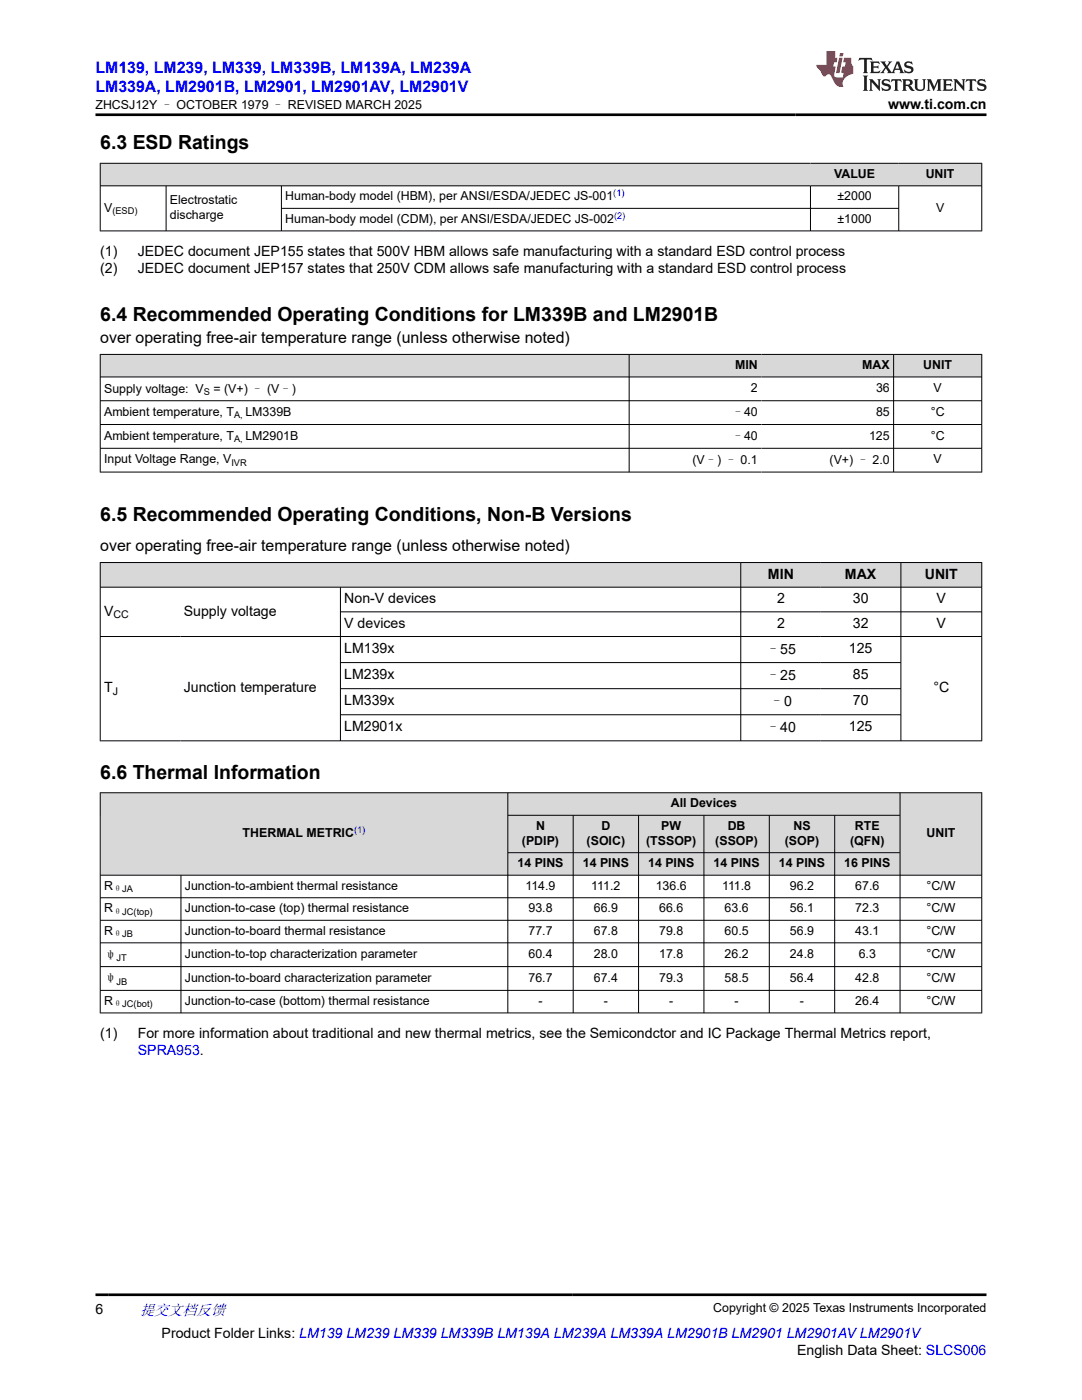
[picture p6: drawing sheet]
<svg xmlns="http://www.w3.org/2000/svg" width="216mm" height="279mm" viewBox="0 0 216 279" stroke-linecap="round" stroke-linejoin="round" font-family="sans-serif">
<defs><g id="words">
<g font-size="3.9">
<text x="20" y="29.8">6.3 ESD Ratings</text>
<text x="20" y="64.1">6.4 Recommended Operating Conditions for LM339B and LM2901B</text>
<text x="20" y="103.9">6.5 Recommended Operating Conditions, Non-B Versions</text>
<text x="20" y="155.4">6.6 Thermal Information</text>
</g>
<g font-size="3.2" fill="#00f">
<text x="19" y="14.5">LM139, LM239, LM339, LM339B, LM139A, LM239A</text>
<text x="19" y="18.3">LM339A, LM2901B, LM2901, LM2901AV, LM2901V</text>
</g>
<g font-size="3.2">
<text x="20" y="68.5">over operating free-air temperature range (unless otherwise noted)</text>
<text x="20" y="110.1">over operating free-air temperature range (unless otherwise noted)</text>
</g>
<text font-size="3" fill="#00f" x="27.9" y="262.4">提交文档反馈</text>
<g font-size="2.8">
<text x="177.2" y="21.7">www.ti.com.cn</text>
<text x="20" y="51.2">(1)</text>
<text x="27.5" y="51.2">JEDEC document JEP155 states that 500V HBM allows safe manufacturing with a standard ESD control process</text>
<text x="20" y="54.5">(2)</text>
<text x="27.5" y="54.5">JEDEC document JEP157 states that 250V CDM allows safe manufacturing with a standard ESD control process</text>
<text x="153.2" y="115.5">MIN</text>
<text x="168.6" y="115.5">MAX</text>
<text x="184.5" y="115.5">UNIT</text>
<text x="20.8" y="122.8">V</text>
<text x="36.7" y="122.8">Supply voltage</text>
<text x="68.7" y="120.4">Non-V devices</text>
<text x="68.7" y="125.3">V devices</text>
<text x="155" y="120.4">2</text>
<text x="155" y="125.3">2</text>
<text x="170.2" y="120.4">30</text>
<text x="170.2" y="125.3">32</text>
<text x="186.9" y="120.4">V</text>
<text x="186.9" y="125.3">V</text>
<text x="68.7" y="130.4">LM139x</text>
<text x="152.8" y="130.5">–55</text>
<text x="169.4" y="130.4">125</text>
<text x="68.7" y="135.6">LM239x</text>
<text x="152.8" y="135.7">–25</text>
<text x="170.2" y="135.6">85</text>
<text x="20.8" y="138.2">T</text>
<text x="36.7" y="138.2">Junction temperature</text>
<text x="68.7" y="140.8">LM339x</text>
<text x="153.6" y="140.9">–0</text>
<text x="170.2" y="140.8">70</text>
<text x="186.2" y="138.2">°C</text>
<text x="68.7" y="146">LM2901x</text>
<text x="152.8" y="146.1">–40</text>
<text x="169.4" y="146">125</text>
<text x="20" y="207.2">(1)</text>
<text x="27.5" y="207.2">For more information about traditional and new thermal metrics, see the Semicondctor and IC Package Thermal Metrics report,</text>
<text x="19" y="262.1">6</text>
<text x="32.3" y="266.9">Product Folder Links: LM139 LM239 LM339 LM339B LM139A LM239A LM339A LM2901B LM2901 LM2901AV LM2901V</text>
<text x="159" y="270.3">English Data Sheet: SLCS006</text>
</g>
<text font-size="2.8" fill="#00f" x="27.5" y="210.6">SPRA953.</text>
<g font-size="2.5">
<text x="19" y="21.8">ZHCSJ12Y – OCTOBER 1979 – REVISED MARCH 2025</text>
<text x="166.4" y="35.5">VALUE</text>
<text x="184.7" y="35.5">UNIT</text>
<text x="33.9" y="40.7">Electrostatic</text>
<text x="56.9" y="40">Human-body model (HBM), per ANSI/ESDA/JEDEC JS-001</text>
<text x="167.1" y="40">±2000</text>
<text x="20.8" y="42.2">V</text>
<text x="33.9" y="43.7">discharge</text>
<text x="56.9" y="44.5">Human-body model (CDM), per ANSI/ESDA/JEDEC JS-002</text>
<text x="167.1" y="44.5">±1000</text>
<text x="186.8" y="42.2">V</text>
<text x="146.7" y="73.6">MIN</text>
<text x="172.1" y="73.6">MAX</text>
<text x="184.2" y="73.6">UNIT</text>
<text x="20.8" y="78.4">Supply voltage: V</text>
<text x="20.8" y="83">Ambient temperature, T</text>
<text x="42.6" y="78.4">= (V+) – (V–)</text>
<text x="49" y="83">LM339B</text>
<text x="146" y="83.1">–40</text>
<text x="149.8" y="78.2">2</text>
<text x="174.8" y="78.2">36</text>
<text x="174.8" y="83">85</text>
<text x="185.7" y="83">°C</text>
<text x="186.3" y="78.2">V</text>
<text x="20.8" y="87.7">Ambient temperature, T</text>
<text x="49" y="87.7">LM2901B</text>
<text x="146" y="87.9">–40</text>
<text x="173.4" y="87.7">125</text>
<text x="185.7" y="87.7">°C</text>
<text x="20.8" y="92.5">Input Voltage Range, V</text>
<text x="138.2" y="92.6">(V–) – 0.1</text>
<text x="165.5" y="92.6">(V+) – 2.0</text>
<text x="186.3" y="92.5">V</text>
<text x="133.9" y="161.1">All Devices</text>
<text x="48.4" y="167.1">THERMAL METRIC</text>
<text x="107" y="165.6">N</text>
<text x="120" y="165.6">D</text>
<text x="132" y="165.6">PW</text>
<text x="145.2" y="165.6">DB</text>
<text x="158.3" y="165.6">NS</text>
<text x="170.6" y="165.6">RTE</text>
<text x="184.9" y="167.1">UNIT</text>
<text x="103.3" y="173.1">14 PINS</text>
<text x="104.1" y="168.6">(PDIP)</text>
<text x="116.3" y="173.1">14 PINS</text>
<text x="117.1" y="168.6">(SOIC)</text>
<text x="128.9" y="168.6">(TSSOP)</text>
<text x="129.3" y="173.1">14 PINS</text>
<text x="142.4" y="173.1">14 PINS</text>
<text x="142.7" y="168.6">(SSOP)</text>
<text x="155.4" y="173.1">14 PINS</text>
<text x="156.6" y="168.6">(SOP)</text>
<text x="168.5" y="173.1">16 PINS</text>
<text x="169.6" y="168.6">(QFN)</text>
<text x="20.8" y="177.6">R</text>
<text x="36.9" y="177.6">Junction-to-ambient thermal resistance</text>
<text x="104.9" y="177.6">114.9</text>
<text x="118" y="177.6">111.2</text>
<text x="130.9" y="177.6">136.6</text>
<text x="144.1" y="177.6">111.8</text>
<text x="157.6" y="177.6">96.2</text>
<text x="170.7" y="177.6">67.6</text>
<text x="184.9" y="177.6">°C/W</text>
<text x="20.8" y="182.1">R</text>
<text x="36.9" y="182.1">Junction-to-case (top) thermal resistance</text>
<text x="105.4" y="182.1">93.8</text>
<text x="118.5" y="182.1">66.9</text>
<text x="131.5" y="182.1">66.6</text>
<text x="144.6" y="182.1">63.6</text>
<text x="157.6" y="182.1">56.1</text>
<text x="170.7" y="182.1">72.3</text>
<text x="184.9" y="182.1">°C/W</text>
<text x="20.8" y="186.6">R</text>
<text x="20.8" y="191.3">ψ</text>
<text x="36.9" y="186.6">Junction-to-board thermal resistance</text>
<text x="36.9" y="191.2">Junction-to-top characterization parameter</text>
<text x="105.4" y="186.6">77.7</text>
<text x="105.4" y="191.2">60.4</text>
<text x="118.5" y="186.6">67.8</text>
<text x="118.5" y="191.2">28.0</text>
<text x="131.5" y="186.6">79.8</text>
<text x="131.5" y="191.2">17.8</text>
<text x="144.6" y="186.6">60.5</text>
<text x="144.6" y="191.2">26.2</text>
<text x="157.6" y="186.6">56.9</text>
<text x="157.6" y="191.2">24.8</text>
<text x="170.7" y="186.6">43.1</text>
<text x="171.4" y="191.2">6.3</text>
<text x="184.9" y="186.6">°C/W</text>
<text x="184.9" y="191.2">°C/W</text>
<text x="20.8" y="196">ψ</text>
<text x="36.9" y="195.9">Junction-to-board characterization parameter</text>
<text x="105.4" y="195.9">76.7</text>
<text x="118.5" y="195.9">67.4</text>
<text x="131.5" y="195.9">79.3</text>
<text x="144.6" y="195.9">58.5</text>
<text x="157.6" y="195.9">56.4</text>
<text x="170.7" y="195.9">42.8</text>
<text x="184.9" y="195.9">°C/W</text>
<text x="20.8" y="200.5">R</text>
<text x="36.9" y="200.5">Junction-to-case (bottom) thermal resistance</text>
<text x="107.4" y="200.5">-</text>
<text x="120.5" y="200.5">-</text>
<text x="133.5" y="200.5">-</text>
<text x="146.6" y="200.5">-</text>
<text x="159.6" y="200.5">-</text>
<text x="170.7" y="200.5">26.4</text>
<text x="184.9" y="200.5">°C/W</text>
<text x="142.3" y="261.8">Copyright © 2025 Texas Instruments Incorporated</text>
</g>
<g font-size="2.1">
<text x="22.6" y="123.4">CC</text>
<text x="22.5" y="138.7">J</text>
</g>
<g font-size="1.9" fill="#00f">
<text x="122.4" y="39.2">(1)</text>
<text x="122.5" y="43.6">(2)</text>
<text x="70.6" y="166.3">(1)</text>
</g>
<g font-size="1.9">
<text x="22.4" y="42.7">(ESD)</text>
<text x="40.7" y="78.9">S</text>
<text x="46.7" y="83.5">A,</text>
<text x="46.7" y="88.2">A,</text>
<text x="46.2" y="93">IVR</text>
<text x="22.6" y="178.1">θJA</text>
<text x="22.6" y="182.5">θJC(top)</text>
<text x="22.6" y="187">θJB</text>
<text x="23.2" y="191.8">JT</text>
<text x="23.2" y="196.5">JB</text>
<text x="22.6" y="201">θJC(bot)</text>
</g>
</g></defs>
<g fill="#d8d8d8">
<path d="M20 32.6h175.9v4.5h-175.9z" fill-rule="evenodd"/>
<path d="M20.1 32.6h141.6v4.4h-141.6z" fill-rule="evenodd"/>
<path d="M161.7 32.6h17.6v4.4h-17.6z" fill-rule="evenodd"/>
<path d="M179.3 32.6h16.5v4.4h-16.5z" fill-rule="evenodd"/>
</g>
<path d="M19.9 32.6h176.1M19.9 37.1h176.1M20 32.5v13.6M33.1 37.1v9M56.2 37.1v9M161.7 37.1v9M179.3 37.1v9M195.9 32.5v13.6M19.9 46.1h176.1M56.2 41.6h123.2" fill="none" stroke="#000" stroke-width=".2"/>
<g fill="#d8d8d8">
<path d="M20 70.7h175.9v4.5h-175.9z" fill-rule="evenodd"/>
<path d="M20.1 70.8h105.4v4.4h-105.4z" fill-rule="evenodd"/>
<path d="M125.6 70.8h26.3v4.4h-26.3z" fill-rule="evenodd"/>
<path d="M151.9 70.8h26.3v4.4h-26.3z" fill-rule="evenodd"/>
<path d="M178.4 70.8h17.4v4.4h-17.4z" fill-rule="evenodd"/>
</g>
<path d="M19.9 70.7h176.1M19.9 75.2h176.1M19.9 80h176.1M20 70.7v23.6M125.5 70.7v23.6M178.3 70.7v23.6M195.9 70.7v23.6M19.9 84.7h176.1M19.9 89.5h176.1M19.9 94.2h176.1" fill="none" stroke="#000" stroke-width=".2"/>
<g fill="#d8d8d8">
<path d="M20 112.3h175.9v4.9h-175.9z" fill-rule="evenodd"/>
<path d="M20.1 112.3h127.6v4.8h-127.6z" fill-rule="evenodd"/>
<path d="M147.9 112.3h15.9v4.8h-15.9z" fill-rule="evenodd"/>
<path d="M163.8 112.3h15.9v4.8h-15.9z" fill-rule="evenodd"/>
<path d="M179.8 112.3h16v4.8h-16z" fill-rule="evenodd"/>
</g>
<g fill="none" stroke="#000" stroke-width=".2">
<path d="M19.9 112.3h176.1M19.9 117.2h176.1M20 112.2v35.7M67.9 117.2v30.7M147.8 112.2v35.7M179.8 112.2v35.7M195.9 112.2v35.7M19.9 127h176.1M67.9 122.1h128.1M67.9 132.2h111.9M67.9 137.4h111.9M19.9 147.8h176.1"/>
<path d="M67.9 142.6h111.9"/>
</g>
<g fill="#d8d8d8">
<path d="M20 158.2h175.9v4.5h-175.9z" fill-rule="evenodd"/>
<path d="M20.1 158.3h81.2v16.3h-81.2z" fill-rule="evenodd"/>
<path d="M101.4 158.3h78.1v4.3h-78.1z" fill-rule="evenodd"/>
<path d="M179.7 158.3h16.1v16.3h-16.1z" fill-rule="evenodd"/>
<path d="M101.4 162.8h12.9v7.3h-12.9z" fill-rule="evenodd"/>
<path d="M114.4 162.8h13v7.3h-13z" fill-rule="evenodd"/>
<path d="M127.5 162.8h12.9v7.3h-12.9z" fill-rule="evenodd"/>
<path d="M140.5 162.8h12.9v7.3h-12.9z" fill-rule="evenodd"/>
<path d="M153.6 162.8h12.9v7.3h-12.9z" fill-rule="evenodd"/>
<path d="M166.6 162.8h12.9v7.3h-12.9z" fill-rule="evenodd"/>
<path d="M101.4 170.2h12.9v4.4h-12.9z" fill-rule="evenodd"/>
<path d="M114.4 170.2h13v4.4h-13z" fill-rule="evenodd"/>
<path d="M127.5 170.2h12.9v4.4h-12.9z" fill-rule="evenodd"/>
<path d="M140.5 170.2h12.9v4.4h-12.9z" fill-rule="evenodd"/>
<path d="M153.6 170.2h12.9v4.4h-12.9z" fill-rule="evenodd"/>
<path d="M166.6 170.2h12.9v4.4h-12.9z" fill-rule="evenodd"/>
</g>
<g fill="none" stroke="#000" stroke-width=".2">
<path d="M19.9 158.2h176.1M20 158.1v44.1M101.3 158.1v44.1M179.6 158.1v44.1M195.9 158.1v44.1M19.9 174.7h176.1M19.9 179.2h176.1M36.1 174.7v27.5M101.3 162.7h78.4M101.3 170.2h78.4M114.4 162.7v39.5M127.4 162.7v39.5"/>
<path d="M140.5 162.7v39.5M153.5 162.7v39.5M166.6 162.7v39.5M19.9 183.7h176.1M19.9 188.2h176.1M19.9 192.9h176.1M19.9 197.7h176.1M19.9 202.2h176.1"/>
</g>
<path d="M171.5 11.6l-.2 .5 .5-.2h.6v.1v2.2l-.2 .4h1l-.2-.4v-2.2v-.1h.5l.6 .2-.2-.5zM173.6 12.3l.2 .4v1.5l-.2 .4h1.9l.1-.6a1.08 1.08 0 0 1-1.3 .2v-.7h.6l.4 .2v-.7l-.4 .2h-.6v-.5l.2-.2a1 1 0 0 1 1 .3l-.1-.5zM175.7 12.3l.9 1.1-1 1.2h.9l-.2-.2 .5-.8 .4 .8-.2 .2h1.6l-.2-.2 .2-.5h.9l.1 .5-.1 .2h.9l-.2-.3-.8-2h-.5l-.9 2.2-.9-1.1 .9-1.1h-.8l.2 .2-.4 .6-.4-.6 .2-.2zM179 12.7l.4 1h-.7zM180.7 12.4a.65 .65 0 0 0-.2 .7 .65 .65 0 0 0 .6 .5l.6 .1 .1 .3a.79 .79 0 0 1-.7 .4 .79 .79 0 0 1-.7-.5l.1 .7 .2-.1a.93 .93 0 0 0 1.1 .1 .93 .93 0 0 0 .4-1 1.46 1.46 0 0 0-1.2-.6l-.1-.3a1.09 1.09 0 0 1 1.2 .2l-.2-.6-.1 .1-.5-.2zM172.2 15.1l.2 .4v2.2l-.2 .4h1l-.2-.4v-2.2l.2-.4zM173.4 15.8l.2 .4v1.5l-.2 .4h.8l-.3-.4 .1-1.3 1.6 1.8v-2l.2-.4h-.7l.1 .2 .1 1.1-1.2-1.3zM176.2 15.9a.65 .65 0 0 0-.2 .8 .65 .65 0 0 0 .6 .4l.6 .2 .1 .2a.79 .79 0 0 1-.7 .4 .79 .79 0 0 1-.7-.5l.1 .7 .2-.1a.93 .93 0 0 0 1.1 .1 .93 .93 0 0 0 .4-.9 1.46 1.46 0 0 0-1.2-.6l-.1-.4a1.09 1.09 0 0 1 1.2 .2l-.1-.6-.2 .1-.5-.1zM177.9 15.8l-.1 .6a.63 .63 0 0 1 .8-.3v1.6l-.3 .4h1l-.2-.4v-1.6a.66 .66 0 0 1 .8 .3l-.1-.6zM180 15.8l.2 .4v1.5l-.2 .4h1l-.2-.2-.1-.7h.5l.1 .2a.79 .79 0 0 0 1.2 .6l-1-.9a.61 .61 0 0 0 .6-.6 .61 .61 0 0 0-.5-.7zM180.8 16.1h.1a.47 .47 0 0 1 .5 .1 .47 .47 0 0 1 .1 .5l-.1 .1-.7 .1zM182.3 15.8l.2 .2a2.27 2.27 0 0 0 .4 2 1.04 1.04 0 0 0 1.7-.7v-1.3l.2-.2h-.8l.2 .4v1.1a.6 .6 0 0 1-.6 .6 .6 .6 0 0 1-.6-.6v-1.1l.3-.4zM184.9 15.8l.2 .4v1.5l-.2 .4h.8l-.3-.4v-1.4l.9 1.9 .9-1.9v1.4l-.3 .4h1l-.2-.4v-1.5l.2-.4h-.8l-.7 1.5-.6-1.5zM188.1 15.8l.2 .4v1.5l-.2 .4h1.9l.1-.6a1.09 1.09 0 0 1-1.3 .2v-.7h.6l.4 .2v-.6l-.4 .2h-.6v-.6l.2-.1a1.01 1.01 0 0 1 1 .3l-.1-.6zM190.2 15.8l.3 .4v1.5l-.3 .4h.8l-.2-.4v-1.3l1.6 1.8v-2l.2-.4h-.7l.2 .2v1.1l-1.2-1.3zM192.8 15.8l-.1 .6a.63 .63 0 0 1 .8-.3v1.6l-.3 .4h1l-.2-.4v-1.6a.66 .66 0 0 1 .8 .3l-.1-.6zM195.2 15.9a.65 .65 0 0 0-.2 .8 .65 .65 0 0 0 .6 .4l.6 .2 .2 .2a.79 .79 0 0 1-.7 .4 .79 .79 0 0 1-.7-.5l.1 .7 .2-.1a.93 .93 0 0 0 1 .1 .93 .93 0 0 0 .5-.9 1.46 1.46 0 0 0-1.3-.6v-.4a1.09 1.09 0 0 1 1.2 .2l-.2-.6-.2 .1-.5-.1z" fill="#231f20"/>
<path d="M164.9 10.2v2.8h-2l.1 .3 .8 1a.95 .95 0 0 0 1 .9 .59 .59 0 0 1 .5-.4 .59 .59 0 0 1 .5 .4l.4 .7a1.59 1.59 0 0 0 2.1 1.4 1.61 1.61 0 0 1 1-2.3l1-.3-.1-1.5a1.59 1.59 0 0 1-.3-1.7h-1.5l-.2 .9h.6l-.2 .9h-.5l-.2 1v.2l.4 .1-.1 .9h-.7a.73 .73 0 0 1-1-.7l.3-1.5h-.5l.1-.9h.5l.2-.9h-.5v-1.3zM167.4 11.5l-.6 3.1h.7l.6-3.1zM167.6 10.6l-.1 .6h.7l.1-.6z" fill="#ed1c24"/>
<path d="M19 22.9h177.8M19 258.4h177.8" fill="none" stroke="#000" stroke-width=".53"/>
<use href="#words"/>
</svg>
